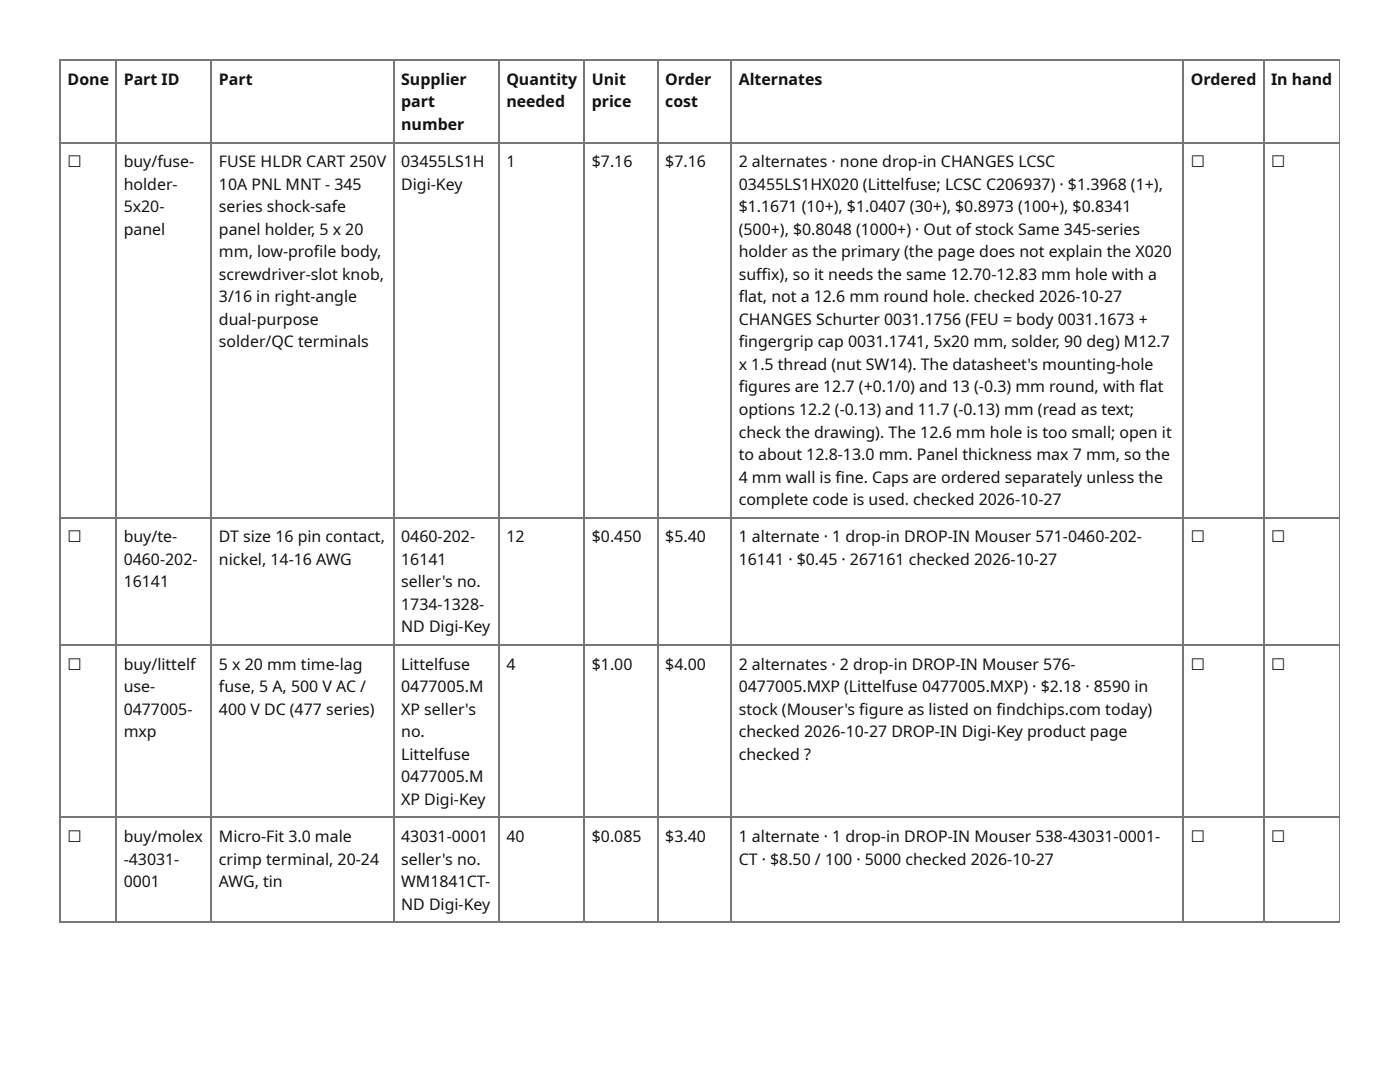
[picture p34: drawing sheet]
<svg xmlns="http://www.w3.org/2000/svg" width="279mm" height="216mm" viewBox="0 0 279 216" stroke-linecap="round" stroke-linejoin="round" font-family="sans-serif">
<defs><g id="words">
<g font-size="3.2" fill="#111">
<text x="13.5" y="16.9">Done</text>
<text x="24.7" y="16.9">Part ID</text>
<text x="43.7" y="16.9">Part</text>
<text x="80.1" y="16.9">Supplier</text>
<text x="101.1" y="16.9">Quantity</text>
<text x="118.1" y="16.9">Unit</text>
<text x="132.8" y="16.9">Order</text>
<text x="147.4" y="16.9">Alternates</text>
<text x="237.7" y="16.9">Ordered</text>
<text x="253.7" y="16.9">In hand</text>
<text x="80.1" y="21.4">part</text>
<text x="101.1" y="21.4">needed</text>
<text x="118.1" y="21.4">price</text>
<text x="132.8" y="21.4">cost</text>
<text x="80.1" y="25.9">number</text>
<text x="13.5" y="33.3">☐</text>
<text x="24.7" y="33.3">buy/fuse-</text>
<text x="43.7" y="33.3">FUSE HLDR CART 250V</text>
<text x="80.1" y="33.3">03455LS1H</text>
<text x="101.1" y="33.3">1</text>
<text x="118.1" y="33.3">$7.16</text>
<text x="132.8" y="33.3">$7.16</text>
<text x="147.4" y="33.3">2 alternates · none drop-in CHANGES LCSC</text>
<text x="237.7" y="33.3">☐</text>
<text x="253.7" y="33.3">☐</text>
<text x="24.7" y="37.8">holder-</text>
<text x="43.7" y="37.8">10A PNL MNT - 345</text>
<text x="80.1" y="37.8">Digi-Key</text>
<text x="147.4" y="37.8">03455LS1HX020 (Littelfuse; LCSC C206937) · $1.3968 (1+),</text>
<text x="24.7" y="42.3">5x20-</text>
<text x="24.7" y="46.8">panel</text>
<text x="43.7" y="42.3">series shock-safe</text>
<text x="43.7" y="46.8">panel holder, 5 x 20</text>
<text x="147.4" y="42.3">$1.1671 (10+), $1.0407 (30+), $0.8973 (100+), $0.8341</text>
<text x="147.4" y="46.8">(500+), $0.8048 (1000+) · Out of stock Same 345-series</text>
<text x="43.7" y="51.3">mm, low-profi le body,</text>
<text x="147.4" y="51.3">holder as the primary (the page does not explain the X020</text>
<text x="43.7" y="55.8">screwdriver-slot knob,</text>
<text x="147.4" y="55.8">suffi x), so it needs the same 12.70-12.83 mm hole with a</text>
<text x="43.7" y="60.3">3/16 in right-angle</text>
<text x="43.7" y="64.8">dual-purpose</text>
<text x="147.4" y="60.3">fl at, not a 12.6 mm round hole. checked 2026-10-27</text>
<text x="147.4" y="64.8">CHANGES Schurter 0031.1756 (FEU = body 0031.1673 +</text>
<text x="43.7" y="69.3">solder/QC terminals</text>
<text x="147.4" y="69.3">fi ngergrip cap 0031.1741, 5x20 mm, solder, 90 deg) M12.7</text>
<text x="147.4" y="73.8">x 1.5 thread (nut SW14). The datasheet's mounting-hole</text>
<text x="147.4" y="78.3">fi gures are 12.7 (+0.1/0) and 13 (-0.3) mm round, with fl at</text>
<text x="147.4" y="82.8">options 12.2 (-0.13) and 11.7 (-0.13) mm (read as text;</text>
<text x="147.4" y="87.3">check the drawing). The 12.6 mm hole is too small; open it</text>
<text x="147.4" y="91.8">to about 12.8-13.0 mm. Panel thickness max 7 mm, so the</text>
<text x="147.4" y="96.3">4 mm wall is fi ne. Caps are ordered separately unless the</text>
<text x="147.4" y="100.8">complete code is used. checked 2026-10-27</text>
<text x="13.5" y="108.2">☐</text>
<text x="24.7" y="108.2">buy/te-</text>
<text x="24.7" y="112.7">0460-202-</text>
<text x="43.7" y="108.2">DT size 16 pin contact,</text>
<text x="43.7" y="112.7">nickel, 14-16 AWG</text>
<text x="80.1" y="108.2">0460-202-</text>
<text x="80.1" y="112.7">16141</text>
<text x="101.1" y="108.2">12</text>
<text x="118.1" y="108.2">$0.450</text>
<text x="132.8" y="108.2">$5.40</text>
<text x="147.4" y="108.2">1 alternate · 1 drop-in DROP-IN Mouser 571-0460-202-</text>
<text x="147.4" y="112.7">16141 · $0.45 · 267161 checked 2026-10-27</text>
<text x="237.7" y="108.2">☐</text>
<text x="253.7" y="108.2">☐</text>
<text x="24.7" y="117.2">16141</text>
<text x="80.1" y="117.2">seller's no.</text>
<text x="80.1" y="121.7">1734-1328-</text>
<text x="80.1" y="126.2">ND Digi-Key</text>
<text x="13.5" y="133.6">☐</text>
<text x="24.7" y="133.6">buy/littelf</text>
<text x="43.7" y="133.6">5 x 20 mm time-lag</text>
<text x="80.1" y="133.6">Littelfuse</text>
<text x="101.1" y="133.6">4</text>
<text x="118.1" y="133.6">$1.00</text>
<text x="132.8" y="133.6">$4.00</text>
<text x="147.4" y="133.6">2 alternates · 2 drop-in DROP-IN Mouser 576-</text>
<text x="237.7" y="133.6">☐</text>
<text x="253.7" y="133.6">☐</text>
<text x="24.7" y="138.1">use-</text>
<text x="24.7" y="142.6">0477005-</text>
<text x="43.7" y="138.1">fuse, 5 A, 500 V AC /</text>
<text x="43.7" y="142.6">400 V DC (477 series)</text>
<text x="80.1" y="138.1">0477005.M</text>
<text x="80.1" y="142.6">XP seller's</text>
<text x="147.4" y="138.1">0477005.MXP (Littelfuse 0477005.MXP) · $2.18 · 8590 in</text>
<text x="147.4" y="142.6">stock (Mouser's fi gure as listed on fi ndchips.com today)</text>
<text x="24.7" y="147.1">mxp</text>
<text x="80.1" y="147.1">no.</text>
<text x="147.4" y="147.1">checked 2026-10-27 DROP-IN Digi-Key product page</text>
<text x="80.1" y="151.6">Littelfuse</text>
<text x="147.4" y="151.6">checked ?</text>
<text x="80.1" y="156.1">0477005.M</text>
<text x="80.1" y="160.6">XP Digi-Key</text>
<text x="13.5" y="168">☐</text>
<text x="24.7" y="168">buy/molex</text>
<text x="24.7" y="172.5">-43031-</text>
<text x="43.7" y="168">Micro-Fit 3.0 male</text>
<text x="43.7" y="172.5">crimp terminal, 20-24</text>
<text x="80.1" y="168">43031-0001</text>
<text x="80.1" y="172.5">seller's no.</text>
<text x="101.1" y="168">40</text>
<text x="118.1" y="168">$0.085</text>
<text x="132.8" y="168">$3.40</text>
<text x="147.4" y="168">1 alternate · 1 drop-in DROP-IN Mouser 538-43031-0001-</text>
<text x="147.4" y="172.5">CT · $8.50 / 100 · 5000 checked 2026-10-27</text>
<text x="237.7" y="168">☐</text>
<text x="253.7" y="168">☐</text>
<text x="24.7" y="177">0001</text>
<text x="43.7" y="177">AWG, tin</text>
<text x="80.1" y="177">WM1841CT-</text>
<text x="80.1" y="181.5">ND Digi-Key</text>
</g>
</g></defs>
<g fill="none" stroke="#777" stroke-width=".26">
<path d="M11.9 12h255.5M12 11.9v172.2M23.2 11.9v172.2M42.2 11.9v172.2M78.7 11.9v172.2M99.6 11.9v172.2M116.5 11.9v172.2M131.4 11.9v172.2M145.9 11.9v172.2M236.1 11.9v172.2M252.3 11.9v172.2M11.9 28.4h255.5"/>
<path d="M11.9 103.3h255.5M11.9 128.7h255.5M11.9 163.1h255.5M11.9 184h255.5"/>
</g>
<path d="M267.3 11.9v172.2" fill="none" stroke="#777" stroke-width=".2"/>
<use href="#words"/>
</svg>
